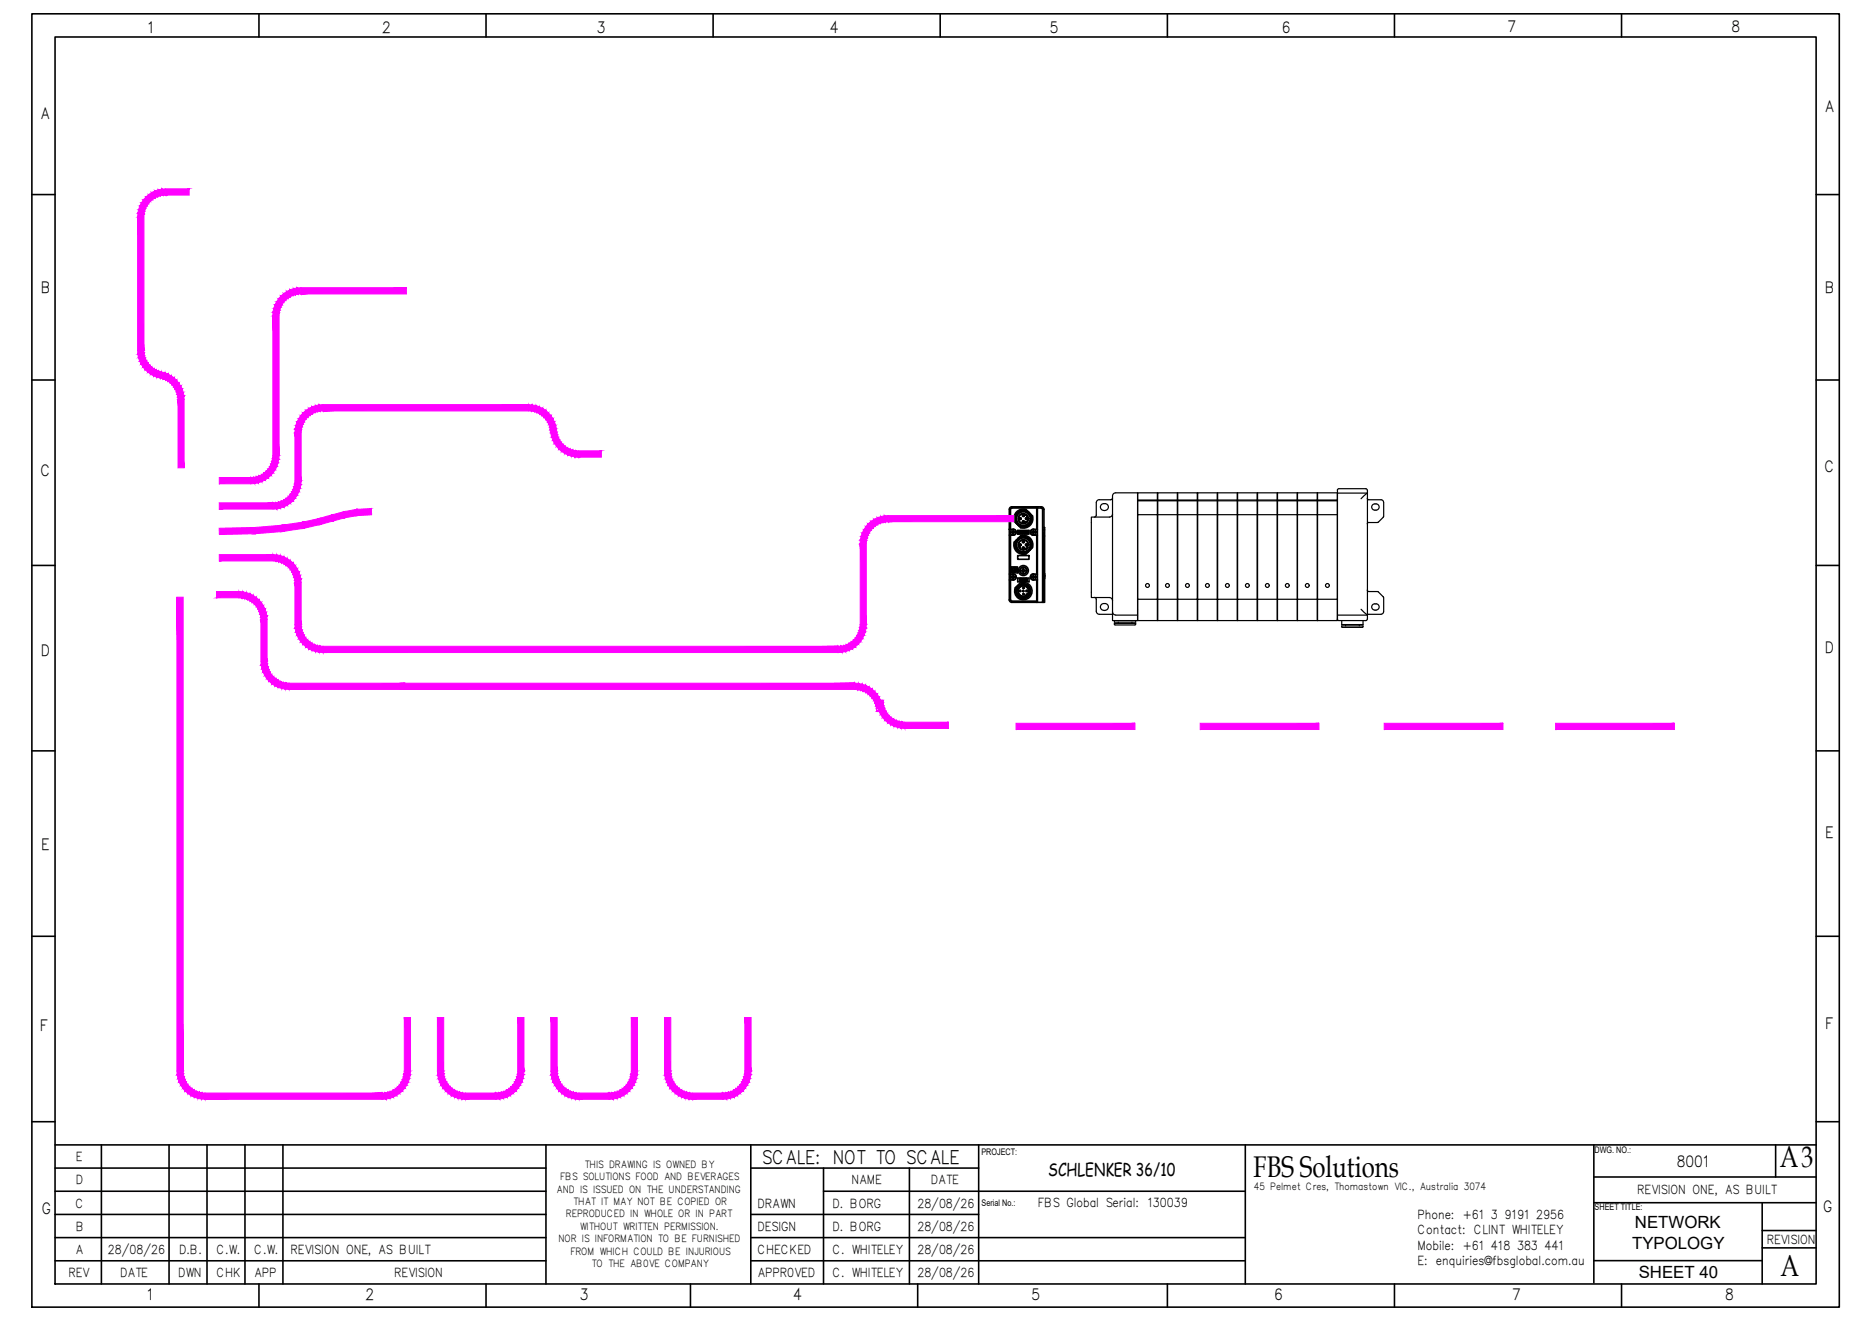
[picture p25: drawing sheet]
<svg xmlns="http://www.w3.org/2000/svg" width="297mm" height="210mm" viewBox="0 0 297 210" stroke-linecap="round" stroke-linejoin="round" font-family="sans-serif">
<defs><g id="words">
<g font-size="4.8">
<text x="282.9" y="185.5">A3</text>
<text x="199.2" y="187.1">FBS Solutions</text>
<text x="283" y="202.7">A</text>
</g>
<text font-size="3" x="121.1" y="184.9">SCALE: NOT TO SCALE</text>
<text font-size="2.8" x="166.6" y="186.9">SCHLENKER 36/10</text>
<g font-size="2.7">
<text x="259.8" y="195.2">NETWORK</text>
<text x="259.4" y="198.4">TYPOLOGY</text>
<text x="260.4" y="203.1">SHEET 40</text>
</g>
<g font-size="2.5">
<text x="23.4" y="5.2">1</text>
<text x="60.7" y="5.2">2</text>
<text x="94.9" y="5.2">3</text>
<text x="131.9" y="5.2">4</text>
<text x="166.9" y="5.2">5</text>
<text x="203.7" y="5.2">6</text>
<text x="239.6" y="5.1">7</text>
<text x="275.2" y="5.1">8</text>
<text x="289.9" y="17.8">A</text>
<text x="6.4" y="19">A</text>
<text x="6.5" y="46.6">B</text>
<text x="290" y="46.6">B</text>
<text x="6.5" y="75.6">C</text>
<text x="290" y="75">C</text>
<text x="6.5" y="104.2">D</text>
<text x="290" y="103.8">D</text>
<text x="6.5" y="135">E</text>
<text x="290.1" y="133.2">E</text>
<text x="6.3" y="163.8">F</text>
<text x="290.1" y="163.4">F</text>
<text x="266.5" y="185.5">8001</text>
<text x="6.7" y="192.9">G</text>
<text x="289.8" y="192.6">G</text>
<text x="23.4" y="206.6">1</text>
<text x="58.1" y="206.6">2</text>
<text x="92.1" y="206.6">3</text>
<text x="126.1" y="206.6">4</text>
<text x="163.9" y="206.6">5</text>
<text x="202.5" y="206.6">6</text>
<text x="240.3" y="206.6">7</text>
<text x="274.2" y="206.6">8</text>
</g>
<g font-size="2">
<text x="12.1" y="184.5">E</text>
<text x="12" y="191.9">C</text>
<text x="12" y="188.2">D</text>
<text x="120.4" y="191.9">DRAWN</text>
<text x="132.3" y="191.9">D. BORG</text>
<text x="135.3" y="188.2">NAME</text>
<text x="145.8" y="191.9">28/08/26</text>
<text x="147.9" y="188.2">DATE</text>
<text x="164.9" y="191.7">FBS Global Serial: 130039</text>
<text x="260.2" y="189.7">REVISION ONE, AS BUILT</text>
<text x="12" y="195.6">B</text>
<text x="120.4" y="195.6">DESIGN</text>
<text x="132.3" y="195.6">D. BORG</text>
<text x="145.8" y="195.6">28/08/26</text>
<text x="225.3" y="193.7">Phone: +61 3 9191 2956</text>
<text x="225.3" y="196.1">Contact: CLINT WHITELEY</text>
<text x="280.8" y="197.7">REVISION</text>
<text x="10.9" y="202.9">REV</text>
<text x="12" y="199.2">A</text>
<text x="17.2" y="199.2">28/08/26</text>
<text x="19.1" y="202.9">DATE</text>
<text x="28.3" y="202.9">DWN</text>
<text x="28.5" y="199.2">D.B.</text>
<text x="34.4" y="202.9">CHK</text>
<text x="34.4" y="199.2">C.W.</text>
<text x="40.4" y="202.9">APP</text>
<text x="40.4" y="199.2">C.W.</text>
<text x="46.2" y="199.2">REVISION ONE, AS BUILT</text>
<text x="62.7" y="202.9">REVISION</text>
<text x="120.4" y="202.9">APPR0VED</text>
<text x="120.4" y="199.2">CHECKED</text>
<text x="132.3" y="202.9">C. WHITELEY</text>
<text x="132.3" y="199.2">C. WHITELEY</text>
<text x="145.8" y="202.9">28/08/26</text>
<text x="145.8" y="199.2">28/08/26</text>
<text x="225.3" y="198.6">Mobile: +61 418 383 441</text>
<text x="225.3" y="201.1">E: enquiries@fbsglobal.com.au</text>
</g>
<g font-size="1.6">
<text x="92.9" y="185.6">THIS DRAWING IS OWNED BY</text>
<text x="88.5" y="189.5">AND IS ISSUED ON THE UNDERSTANDING</text>
<text x="89" y="187.6">FBS SOLUTIONS FOOD AND BEVERAGES</text>
<text x="91.1" y="191.5">THAT IT MAY NOT BE COPIED OR</text>
<text x="199.3" y="189.1">45 Pelmet Cres, Thomastown VIC., Australia 3074</text>
<text x="88.8" y="197.4">NOR IS INFORMATION TO BE FURNISHED</text>
<text x="89.9" y="193.5">REPRODUCED IN WHOLE OR IN PART</text>
<text x="92.2" y="195.4">WITHOUT WRITTEN PERMISSION.</text>
<text x="90.7" y="199.3">FROM WHICH COULD BE INJURIOUS</text>
<text x="94" y="201.3">TO THE AB0VE COMPANY</text>
</g>
<g font-size="1.4">
<text x="156" y="183.6">PROJECT:</text>
<text x="253.4" y="183.2">DWG. NO.:</text>
<text x="156" y="191.7">Serial No.:</text>
<text x="253.4" y="192.3">SHEET TITLE:</text>
</g>
</g></defs>
<!-- layer: P05-LINE -->
<g fill="none" stroke="#000" stroke-width=".25">
<path d="M5.1 2.2h287.2v205.5h-287.2zM8.7 5.9h279.9v198.1h-279.9zM41.2 2.2v3.7M77.2 2.2v3.7M113.3 2.2v3.7M149.4 2.2v3.7M185.5 2.2v3.7M221.6 2.2v3.7M257.7 2.2v3.7M5.1 30.9h3.6M288.6 30.9h3.7M5.1 60.4h3.6"/>
<path d="M288.6 60.4h3.7M5.1 89.8h3.6M288.6 89.8h3.7M5.1 119.3h3.6M288.6 119.3h3.7M5.1 148.8h3.6M288.6 148.8h3.7M5.1 178.2h3.6M288.6 178.2h3.7M8.7 193h78.1M8.7 196.7h78.1M8.7 189.3h78.1"/>
<path d="M16.1 181.9v22.1M26.9 181.9v22.1M32.9 181.9v22.1M38.9 181.9v22.1M45 181.9v22.1M86.8 181.9v22.1M86.8 185.6h-78.1M119.3 181.9v22.1M119.3 185.6h36.2M119.3 193h36.2M130.9 189.3h67M130.9 185.6v18.4"/>
<path d="M144.5 185.6v18.4M155.5 181.9v22.1M197.9 181.9v22.1M197.9 196.7h-78.6M253.3 181.9v21.9M253.3 187h35.3M253.3 191.1h35.3M280.1 191.1v12.9M282.2 181.9v5.1M288.6 181.9h-279.9M41.2 204v3.7M77.2 204v3.7"/>
<path d="M86.8 200.3h-78.1M109.7 204v3.7M145.8 204v3.7M185.5 204v3.7M197.9 200.3h-78.6M221.6 204v3.7M257.7 204v3.7"/>
</g>
<!-- layer: CIRCUIT -->
<path d="M280.1 198.3h8.5M280.1 195.5h8.5M253.3 200.3h26.8" fill="none" stroke="#000" stroke-width=".25"/>
<g fill="#f0f" stroke="#f0f" stroke-width=".16">
<path d="M118.4 161.7l1 8.5v-8.5zM118.4 161.7l1 8.5h-1z"/>
<path d="M114.9 173.7l.6 .9-.6 .1zM114.9 173.7l.6 .9-.2-.9zM115.3 173.7l.7 .8-.5 .1zM115.3 173.7l.7 .8-.2-.9zM115.8 173.6l.8 .7-.6 .2zM115.8 173.6l.8 .7-.4-.9zM116.2 173.4l.9 .7-.5 .2zM116.2 173.4l.9 .7-.5-.9zM116.6 173.2l1 .6-.5 .3zM116.6 173.2l1 .6-.6-.8zM117 173l1.1 .4-.5 .4zM117 173l1.1 .4-.7-.7zM117.4 172.7l1 .2-.3 .5zM117.7 172.3l-.3 .4 1 .2zM117.7 172.3l1.1 .1-.4 .5zM117.9 172l-.2 .3 1.1 .1zM117.9 172l1.1-.1-.2 .5zM118.1 171.5l-.2 .5 1.1-.1zM118.1 171.5l1.1-.1-.2 .5zM118.2 171.1l-.1 .4 1.1-.1zM118.2 171.1l1.1-.3-.1 .6zM118.3 170.7l-.1 .4 1.1-.3zM118.3 170.7l1.1-.5-.1 .6zM118.4 170.2l-.1 .5 1.1-.5z"/>
<path d="M110.1 174.7h4.8v-1zM110.1 173.7h4.8l-4.8 1z"/>
<path d="M105.6 170.2h1l-1 .6zM105.6 170.8l1-.1v-.5zM105.6 170.8l1-.1-.8 .7zM105.8 171.4l.9-.3-.1-.4zM105.8 171.4l.9-.3-.8 .8zM106.7 171.1l-.8 .8 1-.4zM105.9 171.9l1-.4-.7 .9zM106.9 171.5l-.7 .9 .9-.4zM106.2 172.4l.9-.4-.6 .9zM107.1 172l-.6 .9 .8-.6zM106.5 172.9l.8-.6-.4 1.1zM107.3 172.3l-.4 1.1 .7-.7zM106.9 173.4l.7-.7-.3 1.1zM107.6 172.7l-.3 1.1 .7-.8zM108 173l-.2 1.1-.5-.3zM108 173l-.2 1.1 .5-.9zM108.3 173.2l.1 1.1-.6-.2zM108.3 173.2l.1 1.1 .3-.9zM108.7 173.4l.2 1.1-.5-.2zM108.7 173.4l.2 1.1 .3-.9zM109.2 173.6l.3 1-.6-.1zM109.2 173.6l.3 1 .1-.9zM109.6 173.7l.5 1-.6-.1zM109.6 173.7l.5 1v-1z"/>
<path d="M105.6 161.7v8.5h1zM105.6 161.7h1v8.5z"/>
<path d="M100.3 161.7l1 8.5v-8.5zM100.3 161.7l1 8.5h-1z"/>
<path d="M96.8 173.7l.6 .9-.6 .1zM96.8 173.7l.6 .9-.1-.9zM97.3 173.7l.7 .8-.6 .1zM97.3 173.7l.7 .8-.2-.9zM97.8 173.6l.8 .7-.6 .2zM97.8 173.6l.8 .7-.4-.9zM98.2 173.4l.9 .7-.5 .2zM98.2 173.4l.9 .7-.5-.9zM98.6 173.2l1 .6-.5 .3zM98.6 173.2l1 .6-.6-.8zM99 173l1 .4-.4 .4zM99 173l1 .4-.7-.7zM99.3 172.7l1.1 .2-.4 .5zM99.6 172.3l-.3 .4 1.1 .2zM99.6 172.3l1.1 .1-.3 .5zM99.9 172l-.3 .3 1.1 .1zM99.9 172l1.1-.1-.3 .5zM100.1 171.5l-.2 .5 1.1-.1zM100.1 171.5l1.1-.1-.2 .5zM100.2 171.1l-.1 .4 1.1-.1zM100.2 171.1l1.1-.3-.1 .6zM100.3 170.7l-.1 .4 1.1-.3zM100.3 170.7l1-.5v.6zM100.3 170.2v.5l1-.5z"/>
<path d="M92 174.7h4.8v-1zM92 173.7h4.8l-4.8 1z"/>
<path d="M87.6 170.2h.9l-.9 .6zM87.6 170.8l1-.1-.1-.5zM87.6 170.8l1-.1-.9 .7zM87.7 171.4l1-.3-.1-.4zM87.7 171.4l1-.3-.8 .8zM88.7 171.1l-.8 .8 .9-.4zM87.9 171.9l.9-.4-.6 .9zM88.8 171.5l-.6 .9 .8-.4zM88.2 172.4l.8-.4-.5 .9zM89 172l-.5 .9 .8-.6zM88.5 172.9l.8-.6-.4 1.1zM89.3 172.3l-.4 1.1 .7-.7zM88.9 173.4l.7-.7-.3 1.1zM89.6 172.7l-.3 1.1 .6-.8zM89.9 173l-.1 1.1-.5-.3zM89.9 173l-.1 1.1 .5-.9zM90.3 173.2v1.1l-.5-.2zM90.3 173.2v1.1l.4-.9zM90.7 173.4l.2 1.1-.6-.2zM90.7 173.4l.2 1.1 .2-.9zM91.1 173.6l.3 1-.5-.1zM91.1 173.6l.3 1 .2-.9zM91.6 173.7l.4 1-.6-.1zM91.6 173.7l.4 1v-1z"/>
<path d="M87.6 161.7v8.5h.9zM87.6 161.7h.9v8.5z"/>
<path d="M82.3 161.7l1 8.5v-8.5zM82.3 161.7l1 8.5h-1z"/>
<path d="M78.8 173.7l.6 .9-.6 .1zM78.8 173.7l.6 .9-.1-.9zM79.3 173.7l.7 .8-.6 .1zM79.3 173.7l.7 .8-.3-.9zM79.7 173.6l.8 .7-.5 .2zM79.7 173.6l.8 .7-.4-.9zM80.1 173.4l1 .7-.6 .2zM80.1 173.4l1 .7-.6-.9zM80.5 173.2l1 .6-.4 .3zM80.5 173.2l1 .6-.6-.8zM80.9 173l1.1 .4-.5 .4zM80.9 173l1.1 .4-.7-.7zM81.3 172.7l1 .2-.3 .5zM81.6 172.3l-.3 .4 1 .2zM81.6 172.3l1.1 .1-.4 .5zM81.8 172l-.2 .3 1.1 .1zM81.8 172l1.1-.1-.2 .5zM82 171.5l-.2 .5 1.1-.1zM82 171.5l1.1-.1-.2 .5zM82.2 171.1l-.2 .4 1.1-.1zM82.2 171.1l1-.3-.1 .6zM82.3 170.7l-.1 .4 1-.3zM82.3 170.7l1-.5-.1 .6zM82.3 170.2v.5l1-.5z"/>
<path d="M74 174.7h4.8v-1zM74 173.7h4.8l-4.8 1z"/>
<path d="M69.5 170.2h1l-.9 .6zM69.6 170.8l.9-.1v-.5zM69.6 170.8l.9-.1-.8 .7zM69.7 171.4l.9-.3-.1-.4zM69.7 171.4l.9-.3-.7 .8zM70.6 171.1l-.7 .8 .9-.4zM69.9 171.9l.9-.4-.7 .9zM70.8 171.5l-.7 .9 .9-.4zM70.1 172.4l.9-.4-.6 .9zM71 172l-.6 .9 .8-.6zM70.4 172.9l.8-.6-.4 1.1zM71.2 172.3l-.4 1.1 .7-.7zM70.8 173.4l.7-.7-.2 1.1zM71.5 172.7l-.2 1.1 .6-.8zM71.9 173l-.2 1.1-.4-.3zM71.9 173l-.2 1.1 .5-.9zM72.2 173.2l.1 1.1-.6-.2zM72.2 173.2l.1 1.1 .4-.9zM72.7 173.4l.1 1.1-.5-.2zM72.7 173.4l.1 1.1 .3-.9zM73.1 173.6l.3 1-.6-.1zM73.1 173.6l.3 1 .1-.9zM73.5 173.7l.5 1-.6-.1zM73.5 173.7l.5 1v-1z"/>
<path d="M69.5 161.7v8.5h1zM69.5 161.7h1v8.5z"/>
<path d="M64.2 161.7l1 8.5v-8.5zM64.2 161.7l1 8.5h-1z"/>
<path d="M60.8 173.7l.5 .9-.5 .1zM60.8 173.7l.5 .9-.1-.9zM61.2 173.7l.7 .8-.6 .1zM61.2 173.7l.7 .8-.2-.9zM61.7 173.6l.8 .7-.6 .2zM61.7 173.6l.8 .7-.4-.9zM62.1 173.4l.9 .7-.5 .2zM62.1 173.4l.9 .7-.5-.9zM62.5 173.2l1 .6-.5 .3zM62.5 173.2l1 .6-.6-.8zM62.9 173l1 .4-.4 .4zM62.9 173l1 .4-.7-.7zM63.2 172.7l1.1 .2-.4 .5zM63.5 172.3l-.3 .4 1.1 .2zM63.5 172.3l1.1 .1-.3 .5zM63.8 172l-.3 .3 1.1 .1zM63.8 172l1.1-.1-.3 .5zM64 171.5l-.2 .5 1.1-.1zM64 171.5l1.1-.1-.2 .5zM64.1 171.1l-.1 .4 1.1-.1zM64.1 171.1l1.1-.3-.1 .6zM64.2 170.7l-.1 .4 1.1-.3zM64.2 170.7l1-.5v.6zM64.2 170.2v.5l1-.5z"/>
<path d="M32.6 174.7h28.2v-1zM32.6 173.7h28.2l-28.2 1z"/>
<path d="M28.1 170.2h1l-.9 .6zM28.2 170.8l1-.1-.1-.5zM28.2 170.8l1-.1-.9 .7zM28.3 171.4l.9-.3v-.4zM28.3 171.4l.9-.3-.7 .8zM29.2 171.1l-.7 .8 .9-.4zM28.5 171.9l.9-.4-.7 .9zM29.4 171.5l-.7 .9 .9-.4zM28.7 172.4l.9-.4-.6 .9zM29.6 172l-.6 .9 .8-.6zM29 172.9l.8-.6-.4 1.1zM29.8 172.3l-.4 1.1 .7-.7zM29.4 173.4l.7-.7-.2 1.1zM30.1 172.7l-.2 1.1 .6-.8zM30.5 173l-.1 1.1-.5-.3zM30.5 173l-.1 1.1 .4-.9zM30.8 173.2l.1 1.1-.5-.2zM30.8 173.2l.1 1.1 .4-.9zM31.3 173.4l.1 1.1-.5-.2zM31.3 173.4l.1 1.1 .3-.9zM31.7 173.6l.3 1-.6-.1zM31.7 173.6l.3 1 .1-.9zM32.1 173.7l.5 1-.6-.1zM32.1 173.7l.5 1v-1z"/>
<path d="M28.1 94.9v75.3h1zM28.1 94.9h1v75.3z"/>
<path d="M34.8 79.9v1l8.6-1zM34.8 80.9l8.6-1v1z"/>
<path d="M43.4 79.9l.6 1h-.6zM43.4 79.9l.6 1-.2-1zM43.8 79.9l.7 .8-.5 .2zM43.8 79.9l.7 .8-.2-.9zM44.3 79.8l.8 .8-.6 .1zM44.3 79.8l.8 .8-.4-1zM44.7 79.6l.9 .7-.5 .3zM44.7 79.6l.9 .7-.5-.8zM45.1 79.5l1 .5-.5 .3zM45.1 79.5l1 .5-.6-.8zM45.5 79.2l1.1 .4-.5 .4zM45.5 79.2l1.1 .4-.7-.7zM45.9 78.9l1 .3-.3 .4zM46.2 78.5l-.3 .4 1 .3zM46.2 78.5l1.1 .2-.4 .5zM46.4 78.2l-.2 .3 1.1 .2zM46.4 78.2l1.1-.1-.2 .6zM46.6 77.8l-.2 .4 1.1-.1zM46.6 77.8l1.1-.2-.2 .5zM46.7 77.3l-.1 .5 1.1-.2zM46.7 77.3l1.1-.3-.1 .6zM46.8 76.9l-.1 .4 1.1-.3zM46.8 76.9l1.1-.5-.1 .6zM46.9 76.4l-.1 .5 1.1-.5z"/>
<path d="M46.9 68.8v7.6h1zM46.9 68.8h1v7.6z"/>
<path d="M50.7 64.3h.6v1zM50.7 64.3l.2 1h.4zM50.2 64.4l.5-.1 .2 1zM50.2 64.4l.2 1 .5-.1zM49.6 64.6l.6-.2 .2 1zM49.6 64.6l.4 .9 .4-.1zM49.1 64.9l.5-.3 .4 .9zM49.1 64.9l.5 .9 .4-.3zM48.6 65.2l.5-.3 .5 .9zM48.6 65.2l.6 .8 .4-.2zM48.2 65.6l.4-.4 .6 .8zM48.2 65.6l.7 .7 .3-.3zM48.2 65.6l.7 .7-1.1-.3zM47.8 66l.8 .6 .3-.3zM47.8 66l.8 .6-1.1-.1zM47.5 66.5l.8 .5 .3-.4zM47.5 66.5l.8 .5h-1.1zM47.2 67l.9 .4 .2-.4zM47.2 67l.9 .4-1.1 .2zM47 67.6l1 .3 .1-.5zM47 67.6l1 .3-1.1 .3zM46.9 68.2l1 .1 .1-.4zM46.9 68.2l1 .1-1 .5zM46.9 68.8h1v-.5z"/>
<path d="M51.3 64.3v1l32.7-1zM51.3 65.3l32.7-1v1z"/>
<path d="M87.5 68.8l.9-.6 .1 .6zM87.4 68.3l.1 .5 .9-.6zM87.4 68.3l.9-.7 .1 .6zM87.4 67.9v.4l.9-.7zM88.1 67l.2 .6-.9 .3zM87.2 67.4l.2 .5 .7-.9zM87.9 66.5l.2 .5-.9 .4zM87 67l.2 .4 .7-.9zM87.6 66l.3 .5-.9 .5zM86.8 66.6l.2 .4 .6-1zM87.2 65.6l.4 .4-.8 .6zM87.2 65.6l-.7 .7 .3 .3zM86.7 65.2l.5 .4-.7 .7zM86.7 65.2l-.6 .8 .4 .3zM86.2 64.9l.5 .3-.6 .8zM86.2 64.9l-.4 .9 .3 .2zM85.7 64.6l.5 .3-.4 .9zM85.7 64.6l-.4 .9 .5 .3zM85.2 64.4l.5 .2-.4 .9zM85.2 64.4l-.3 1 .4 .1zM84.6 64.3l.6 .1-.3 1zM84.6 64.3l-.1 1 .4 .1zM84 64.3h.6l-.1 1zM84 64.3v1h.5z"/>
<path d="M87.9 68.3l.1 1zM88 68.3l.1 1z"/>
<path d="M87.5 68.8l1-.1-.8 .7zM87.7 69.4l.9-.3-.1-.4zM87.7 69.4l.9-.3-.8 .8zM88.6 69.1l-.8 .8 1-.4zM87.8 69.9l1-.4-.7 1zM88.8 69.5l-.7 1 .8-.6zM88.1 70.5l.8-.6-.5 1zM88.9 69.9l-.5 1 .8-.6zM88.4 70.9l.8-.6-.4 1.1zM89.2 70.3l-.4 1.1 .7-.8zM89.5 70.6l-.3 1.1-.4-.3zM89.5 70.6l-.3 1.1 .7-.8zM89.9 70.9l-.2 1.1-.5-.3zM89.9 70.9l-.2 1.1 .5-.8zM90.2 71.2l.1 1.1-.6-.3zM90.2 71.2l.1 1.1 .3-.9zM90.6 71.4l.2 1.1-.5-.2zM90.6 71.4l.2 1.1 .3-1zM91.1 71.5l.3 1.1-.6-.1zM91.1 71.5l.3 1.1 .1-1zM91.5 71.6l.5 1h-.6zM91.5 71.6l.5 1v-1z"/>
<path d="M92 71.6v1l3.6-1zM92 72.6l3.6-1v1z"/>
<path d="M34.8 75.9v1l5.1-1zM34.8 76.9l5.1-1v1z"/>
<path d="M39.9 75.9l.6 .9-.6 .1zM39.9 75.9l.6 .9-.2-.9zM40.3 75.9l.7 .8-.5 .1zM40.3 75.9l.7 .8-.2-1zM40.8 75.7l.8 .8-.6 .2zM40.8 75.7l.8 .8-.4-.9zM41.2 75.6l.9 .7-.5 .2zM41.2 75.6l.9 .7-.5-.9zM41.6 75.4l1 .5-.5 .4zM41.6 75.4l1 .5-.6-.7zM42 75.2l1 .4-.4 .3zM42 75.2l1 .4-.7-.7zM42.3 74.9l1.1 .2-.4 .5zM42.6 74.5l-.3 .4 1.1 .2zM42.6 74.5l1.1 .1-.3 .5zM42.9 74.1l-.3 .4 1.1 .1zM42.9 74.1h1.1l-.3 .5zM43.1 73.7l-.2 .4h1.1zM43.1 73.7l1.1-.2-.2 .6zM43.2 73.3l-.1 .4 1.1-.2zM43.2 73.3l1.1-.3-.1 .5zM43.3 72.8l-.1 .5 1.1-.3zM43.3 72.8l1.1-.4-.1 .6zM43.4 72.4l-.1 .4 1.1-.4z"/>
<path d="M43.4 50.2v22.2h1zM43.4 50.2h1v22.2z"/>
<path d="M47.2 45.8l.6-.1v1zM47.2 45.8l.2 .9h.4zM46.7 45.9l.5-.1 .2 .9zM46.7 45.9l.2 .9 .5-.1zM46.1 46.1l.6-.2 .2 .9zM46.1 46.1l.4 .9 .4-.2zM45.6 46.3l.5-.2 .4 .9zM45.6 46.3l.5 .9 .4-.2zM45.1 46.6l.5-.3 .5 .9zM45.1 46.6l.6 .8 .4-.2zM44.6 47l.5-.4 .6 .8zM44.6 47l.8 .7 .3-.3zM44.6 47l.8 .7-1.1-.2zM44.3 47.5l.7 .6 .4-.4zM44.3 47.5l.7 .6-1.1-.1zM43.9 48l.9 .4 .2-.3zM43.9 48l.9 .4-1.1 .1zM43.7 48.5l.9 .3 .2-.4zM43.7 48.5l.9 .3-1.1 .2zM43.5 49l1 .3 .1-.5zM43.5 49l1 .3-1.1 .3zM43.4 49.6l1 .1 .1-.4zM43.4 49.6l1 .1-1 .5zM43.4 50.2h1v-.5z"/>
<path d="M47.8 45.7v1l16.8-1zM47.8 46.7l16.8-1v1z"/>
<path d="M34.8 88.1v1l8.6-1zM34.8 89.1l8.6-1v1z"/>
<path d="M46.9 92.6l.9-.6 .1 .6zM46.8 92.2l.1 .4 .9-.6zM46.8 92.2l.9-.7 .1 .5zM46.7 91.7l.1 .5 .9-.7zM47.5 90.9l.2 .6-1 .2zM46.6 91.3l.1 .4 .8-.8zM47.3 90.4l.2 .5-.9 .4zM46.4 90.9l.2 .4 .7-.9zM46.9 89.9l.4 .5-.9 .5zM46.2 90.5l.2 .4 .5-1zM46.6 89.4l.3 .5-.7 .6zM45.9 90.1l.3 .4 .4-1.1zM46.1 89.1l.5 .3-.7 .7zM46.1 89.1l-.6 .7 .4 .3zM45.6 88.7l.5 .4-.6 .7zM45.6 88.7l-.5 .9 .4 .2zM45.1 88.5l.5 .2-.5 .9zM45.1 88.5l-.4 .9 .4 .2zM44.5 88.3l.6 .2-.4 .9zM44.5 88.3l-.2 1 .4 .1zM44 88.2l.5 .1-.2 1zM44 88.2l-.2 1 .5 .1zM43.4 88.1l.6 .1-.2 1zM43.4 88.1v1l.4 .1z"/>
<path d="M46.9 92.6l1 6.6v-6.6zM46.9 92.6l1 6.6h-1z"/>
<path d="M46.9 99.2h1l-1 .6zM46.9 99.8l1-.1v-.5zM46.9 99.8l1-.1-.9 .7zM47 100.4l1-.3-.1-.4zM47 100.4l1-.3-.8 .8zM48 100.1l-.8 .8 .9-.3zM47.2 100.9l.9-.3-.6 .9zM48.1 100.6l-.6 .9 .8-.5zM47.5 101.5l.8-.5-.5 1zM48.3 101l-.5 1 .8-.7zM47.8 102l.8-.7-.4 1.1zM48.6 101.3l-.4 1.1 .7-.7zM48.2 102.4l.7-.7-.3 1.1zM48.9 101.7l-.3 1.1 .6-.8zM49.2 102l-.1 1.1-.5-.3zM49.2 102l-.1 1.1 .5-.9zM49.6 102.2v1.1l-.5-.2zM49.6 102.2v1.1l.4-.9zM50 102.4l.2 1.1-.6-.2zM50 102.4l.2 1.1 .2-.9zM50.4 102.6l.3 1-.5-.1zM50.4 102.6l.3 1 .2-.9zM50.9 102.7l.4 1-.6-.1zM50.9 102.7l.4 1v-1z"/>
<path d="M51.3 102.7v1l81.9-1zM51.3 103.7l81.9-1v1z"/>
<path d="M133.2 102.7l.6 .9-.6 .1zM133.2 102.7l.6 .9-.1-.9zM133.7 102.7l.7 .8-.6 .1zM133.7 102.7l.7 .8-.3-.9zM134.1 102.6l.8 .7-.5 .2zM134.1 102.6l.8 .7-.4-.9zM134.5 102.4l1 .7-.6 .2zM134.5 102.4l1 .7-.5-.9zM135 102.2l.9 .6-.4 .3zM135 102.2l.9 .6-.6-.8zM135.3 102l1.1 .4-.5 .4zM135.3 102l1.1 .4-.7-.7zM135.7 101.7l1.1 .3-.4 .4zM136 101.3l-.3 .4 1.1 .3zM136 101.3l1.1 .2-.3 .5zM136.2 101l-.2 .3 1.1 .2zM136.2 101l1.1-.1-.2 .6zM136.4 100.6l-.2 .4 1.1-.1zM136.4 100.6l1.1-.2-.2 .5zM136.6 100.1l-.2 .5 1.1-.2zM136.6 100.1l1.1-.3-.2 .6zM136.7 99.7l-.1 .4 1.1-.3zM136.7 99.7l1-.5v.6zM136.7 99.2v.5l1-.5z"/>
<path d="M136.7 86.4v12.8h1zM136.7 86.4h1v12.8z"/>
<path d="M140.6 82l.6-.1v1zM140.6 82l.1 .9h.5zM140 82.1l.6-.1 .1 .9zM140 82.1l.3 .9 .4-.1zM139.5 82.3l.5-.2 .3 .9zM139.5 82.3l.3 .9 .5-.2zM138.9 82.5l.6-.2 .3 .9zM138.9 82.5l.5 .9 .4-.2zM138.4 82.8l.5-.3 .5 .9zM138.4 82.8l.7 .8 .3-.2zM138 83.2l.4-.4 .7 .8zM138 83.2l.7 .7 .4-.3zM138 83.2l.7 .7-1.1-.2zM137.6 83.7l.8 .6 .3-.4zM137.6 83.7l.8 .6-1.1-.1zM137.3 84.2l.8 .5 .3-.4zM137.3 84.2l.8 .5h-1.1zM137 84.7l1 .4 .1-.4zM137 84.7l1 .4-1.2 .1zM136.8 85.2l1 .3 .2-.4zM136.8 85.2l1 .3-1.1 .3zM136.7 85.8l1 .1 .1-.4zM136.7 85.8l1 .1-1 .5zM136.7 86.4h1v-.5z"/>
<path d="M141.2 81.9v1l19.9-1zM141.2 82.9l19.9-1v1z"/>
<path d="M161.5 114.9v1l18.9-1zM161.5 115.9l18.9-1v1z"/>
<path d="M190.7 114.9v1l18.9-1zM190.7 115.9l18.9-1v1z"/>
<path d="M220 114.9v1l18.9-1zM220 115.9l18.9-1v1z"/>
<path d="M34.8 83.9l.1 1 5.6-1.1zM34.9 84.9l5.6-1.1 .1 1zM40.5 83.8l.1 1 4.2-1.3zM40.6 84.8l4.2-1.3 .2 .9zM44.8 83.5l.2 .9 3.1-1.4zM45 84.4l3.1-1.4 .2 .9zM48.1 83l.2 .9 2.4-1.5zM48.3 83.9l2.4-1.5 .2 .9zM50.7 82.4l.2 .9 1.8-1.5zM50.9 83.3l1.8-1.5 .3 1zM52.7 81.8l.3 1 1.6-1.5zM53 82.8l1.6-1.5 .2 1zM54.6 81.3l.2 1 1.8-1.4zM54.8 82.3l1.8-1.4 .2 1zM56.6 80.9l.2 1 2.2-1.1zM56.8 81.9l2.2-1.1 .1 1z"/>
<path d="M34.4 94v1l3.6-1zM34.4 95l3.6-1v1z"/>
<path d="M41.5 98.5l.9-.6v.6zM41.4 98l.1 .5 .9-.6zM41.4 98l.9-.7 .1 .6zM41.3 97.6l.1 .4 .9-.7zM42.1 96.8l.2 .5-1 .3zM41.2 97.1l.1 .5 .8-.8zM41.9 96.2l.2 .6-.9 .3zM41 96.7l.2 .4 .7-.9zM41.5 95.8l.4 .4-.9 .5zM40.8 96.4l.2 .3 .5-.9zM41.2 95.3l.3 .5-.7 .6zM40.4 96l.4 .4 .4-1.1zM40.7 94.9l.5 .4-.8 .7zM40.7 94.9l-.6 .8 .3 .3zM40.2 94.6l.5 .3-.6 .8zM40.2 94.6l-.5 .9 .4 .2zM39.7 94.3l.5 .3-.5 .9zM39.7 94.3l-.4 1 .4 .2zM39.1 94.2l.6 .1-.4 1zM39.1 94.2l-.2 .9 .4 .2zM38.6 94l.5 .2-.2 .9zM38.6 94l-.2 1 .5 .1zM38 94h.6l-.2 1zM38 94v1h.4z"/>
<path d="M41.5 98.5l.9 6.6v-6.6zM41.5 98.5l.9 6.6h-.9z"/>
<path d="M41.5 105.1h.9l-.9 .6zM41.5 105.7l1-.1-.1-.5zM41.5 105.7l1-.1-.9 .6zM41.6 106.2l1-.2-.1-.4zM41.6 106.2l1-.2-.8 .8zM42.6 106l-.8 .8 .9-.4zM41.8 106.8l.9-.4-.6 .9zM42.7 106.4l-.6 .9 .8-.5zM42.1 107.3l.8-.5-.5 1zM42.9 106.8l-.5 1 .8-.6zM42.4 107.8l.8-.6-.4 1zM43.2 107.2l-.4 1 .7-.7zM42.8 108.2l.7-.7-.3 1.1zM43.5 107.5l-.3 1.1 .6-.8zM43.8 107.8l-.1 1.2-.5-.4zM43.8 107.8l-.1 1.2 .5-.9zM44.2 108.1v1.1l-.5-.2zM44.2 108.1v1.1l.4-.9zM44.6 108.3l.2 1.1-.6-.2zM44.6 108.3l.2 1.1 .2-.9zM45 108.5l.3 1-.5-.1zM45 108.5l.3 1 .2-1zM45.5 108.5l.4 1.1-.6-.1zM45.5 108.5l.4 1.1v-1z"/>
<path d="M45.9 108.6v1l18.5-1zM45.9 109.6l18.5-1v1z"/>
<path d="M63.6 108.6v1l72.3-1zM63.6 109.6l72.3-1v1z"/>
<path d="M143.3 114.7l.5 .1v1zM143.3 114.7l-.1 1 .6 .1zM142.9 114.6l.4 .1-.1 1zM142.9 114.6l-.3 1 .6 .1zM142.5 114.5l.4 .1-.3 1zM142.5 114.5l-.4 .9 .5 .2zM142.1 114.3l.4 .2-.4 .9zM142.1 114.3l-.5 .8 .5 .3zM141.7 114l.4 .3-.5 .8zM141.7 114l-.6 .8 .5 .3zM141.3 113.7l.4 .3-.6 .8zM141.3 113.7l-.7 .7 .5 .4zM141 113.4l.3 .3-.7 .7zM140.3 114l.3 .4 .4-1zM140.8 113l.2 .4-.7 .6zM139.9 113.5l.4 .5 .5-1zM140.6 112.6l.2 .4-.9 .5zM139.7 113l.2 .5 .7-.9zM140.4 112.2l.2 .4-.9 .4zM139.5 112.4l.2 .6 .7-.8zM139.5 112.4l.9-.7v.5zM139.4 111.9l.1 .5 .9-.7zM139.4 111.9l.9-.6 .1 .4zM139.3 111.3l.1 .6 .9-.6zM139.3 111.3l1 1.7v-1.7zM139.3 111.3l1 1.7h-1zM139.3 113l1-.5v.5zM139.3 112.6v.4l1-.5zM139.3 112.6l.9-.7 .1 .6zM139.2 112.1l.1 .5 .9-.7zM140 111.3l.2 .6-1 .2zM139.1 111.7l.1 .4 .8-.8zM139.7 110.8l.3 .5-.9 .4zM138.9 111.3l.2 .4 .6-.9zM139.4 110.3l.3 .5-.8 .5zM138.6 110.9l.3 .4 .5-1zM139 109.9l.4 .4-.8 .6zM138.3 110.6l.3 .3 .4-1zM138.6 109.5l.4 .4-.7 .7zM138.6 109.5l-.6 .8 .3 .3zM138.1 109.2l.5 .3-.6 .8zM138.1 109.2l-.5 .8 .4 .3zM137.6 108.9l.5 .3-.5 .8zM137.6 108.9l-.4 .9 .4 .2zM137 108.7l.6 .2-.4 .9zM137 108.7l-.2 1 .4 .1zM136.4 108.6l.6 .1-.2 1zM136.4 108.6l-.1 1 .5 .1zM135.9 108.6h.5l-.1 1zM135.9 108.6v1h.4z"/>
<path d="M143.8 114.8v1l6.9-1zM143.8 115.8l6.9-1v1z"/>
<path d="M247.2 114.9v1l18.9-1zM247.2 115.9l18.9-1v1z"/>
<path d="M26.3 31h3.8v-1zM26.3 30h3.8l-3.8 1z"/>
<path d="M25.7 30h.6v1zM25.7 30l.2 1h.4zM25.2 30.2l.5-.2 .2 1zM25.2 30.2l.2 .9 .5-.1zM24.6 30.3l.6-.1 .2 .9zM24.6 30.3l.4 1 .4-.2zM24.1 30.6l.5-.3 .4 1zM24.1 30.6l.5 .9 .4-.2zM23.6 30.9l.5-.3 .5 .9zM23.6 30.9l.6 .8 .4-.2zM23.2 31.3l.4-.4 .6 .8zM23.2 31.3l.7 .7 .3-.3zM23.2 31.3l.7 .7-1.1-.2zM22.8 31.8l.8 .6 .3-.4zM22.8 31.8l.8 .6-1.1-.2zM22.5 32.2l.8 .5 .3-.3zM22.5 32.2l.8 .5-1.1 .1zM22.2 32.8l.9 .3 .2-.4zM22.2 32.8l.9 .3-1.1 .2zM22 33.3l1 .3 .1-.5zM22 33.3l1 .3-1.1 .3zM21.9 33.9l1 .1 .1-.4zM21.9 33.9l1 .1-1 .5zM21.9 34.5h1v-.5z"/>
<path d="M21.9 34.5l1 21.2v-21.2zM21.9 34.5l1 21.2h-1z"/>
<path d="M21.9 55.7h1l-1 .6zM21.9 56.3l1-.2v-.4zM21.9 56.3l1-.2-.9 .7zM22 56.8l1-.2-.1-.5zM22 56.8l1-.2-.8 .7zM23 56.6l-.8 .7 .9-.3zM22.2 57.3l.9-.3-.7 .8zM23.1 57l-.7 .8 .9-.4zM22.4 57.8l.9-.4-.6 .9zM23.3 57.4l-.6 .9 .8-.6zM22.7 58.3l.8-.6-.4 1zM23.5 57.7l-.4 1 .7-.6zM23.1 58.7l.7-.6-.3 1zM23.8 58.1l-.3 1 .6-.8zM24.1 58.3l-.2 1.2-.4-.4zM24.1 58.3l-.2 1.2 .6-.9zM24.5 58.6l-.1 1.1-.5-.2zM24.5 58.6l-.1 1.1 .4-.9zM24.8 58.8l.1 1.1-.5-.2zM24.8 58.8l.1 1.1 .3-.9zM25.2 59l.3 1.1-.6-.2zM25.2 59l.3 1.1 .2-1z"/>
<path d="M28.3 63.5l.9-.6 .1 .6zM28.2 63l.1 .5 .9-.6zM28.2 63l.9-.6 .1 .5zM28.2 62.6v.4l.9-.6zM28.2 62.6l.8-.8 .1 .6zM28 62.2l.2 .4 .8-.8zM28.7 61.3l.3 .5-1 .4zM27.8 61.8l.2 .4 .7-.9zM28.4 60.9l.3 .4-.9 .5zM27.6 61.4l.2 .4 .6-.9zM28.1 60.4l.3 .5-.8 .5zM27.3 61.1l.3 .3 .5-1zM27.7 60l.4 .4-.8 .7zM27.7 60l-.7 .8 .3 .3zM27.2 59.7l.5 .3-.7 .8zM27.2 59.7l-.5 .9 .3 .2zM26.7 59.5l.5 .2-.5 .9zM26.7 59.5l-.4 .8 .4 .3zM26.2 59.2l.5 .3-.4 .8zM26.2 59.2l-.3 1 .4 .1zM25.7 59.1l.5 .1-.3 1zM25.7 59.1l-.2 1 .4 .1z"/>
<path d="M28.3 63.5l1 10.8v-10.8zM28.3 63.5l1 10.8h-1z"/>
</g>
<!-- layer: 0 -->
<g fill="none" stroke="#000" stroke-width=".25">
<path d="M160.4 95.3l.2 .4h.2M160.4 80.9h.2v3.2h-.2zM160.4 95.3h.2M160.4 84.1v.9M160.4 91.2v1M160.6 95.3l.2 .2M160.6 92.2h-.2v3.1M160.6 85h-.2v6.2h.2M160.6 85v6.2M160.6 92.2v3.1M160.6 84.1h.4M160.6 91.2h.4"/>
<path d="M160.8 90.1h.9v.9h-.9zM160.8 80.5l-.3 .2-.1 .2M160.8 80.7l-.2 .2M160.8 95.5h4v.2h-4zM160.8 80.5h4v.2h-4M160.8 80.5v.2M160.9 84.6l.1 .3 .2-.3M160.9 84.6l-.2-.1h.3v-.2l.1 .2h.2l-.1 .1M161 90.3a.37 .37 0 0 1 .5-.1 .37 .37 0 0 1 0 .5 .36 .36 0 0 0-.3-.5 .36 .36 0 0 0-.3 .6v-.2zM161 91.4l.1 .2h.2l-.2 .1v.3l-.1-.3h-.3l.3-.1zM161 84.1a.48 .48 0 0 1 .5 .5 .48 .48 0 0 1-.5 .4h-.4M161 91.2a.48 .48 0 0 1 .5 .5 .48 .48 0 0 1-.5 .5h-.4"/>
<path d="M161.1 90.7l.3 .1zM161.1 90.9h.3zM161.2 90.3l.1 .3h.2h-.5h.2zM161.6 85.7a1.34 1.34 0 0 0 .1 1.8 1.34 1.34 0 0 0 1.8 .1M161.6 83.2a1.21 1.21 0 0 1 0-1.9 1.28 1.28 0 0 1 2.1 .3 1.19 1.19 0 0 1 0 1.9 1.51 1.51 0 0 1-1.5 .4M161.6 85.8l.6-.7a1.51 1.51 0 0 1 1.9 1.9l-.4 .4M161.6 85.8a1.19 1.19 0 0 0 0 1.8 1.29 1.29 0 0 0 1.9 0M161.6 83.2l.6 .7M161.7 88.3h1.8v.6h-1.8zM161.7 84.3h1.8v.6h-1.8zM161.7 91.9h1.8v.5h-1.8zM161.8 93.1l.5-.3 .3-.1a1.1 1.1 0 0 0-1 1.1 1.08 1.08 0 0 1 1.5-.7 1.08 1.08 0 0 1 .4 1.6 1.08 1.08 0 0 1-1.7 .1 1.15 1.15 0 0 1 0-1.7z"/>
<path d="M161.8 85.5a1.34 1.34 0 0 1 1.8 .1 1.34 1.34 0 0 1 .1 1.8M161.8 84.4h.3l-.1 .3-.2 .1zM161.9 86.8h.1l.2 .2-.2 .1M162 84.6v.1h-.1l.1-.1M162 94.9h.1M162 84.5h.1M162 87l.2 .2 .5 .2M162 84.5v-.1h-.1l.1 .1M162 86.8l.2 .2M162 86.8h-.1M162 87.1l.7 .2M162.1 84.4v.3h.2v-.3v.2a.12 .12 0 0 1 0 .2 .12 .12 0 0 1-.2-.1z"/>
<path d="M162.1 87l-.1 .1M162.1 93.9h.1M162.2 91.9l.1 .1-.1 .1M162.2 92h-.1v.1h.1M162.3 92l-.1 .2M162.3 92l-.1-.1h-.2v.5l.2-.2M162.4 91.9l.1 .4 .1-.4 .2 .4 .1-.4-.1 .5-.2-.4-.1 .4zM162.5 84.6v.1M162.5 90.7l.1 .4h.1l.1-.4M162.5 90.7h-.3v-.1h.4v-.3h.1v.3h.3v.1h-.2M162.5 84.6l.1 .1M162.5 84.5l-.1-.1 .1 .2"/>
<path d="M162.5 84.5v-.1h-.1v.2M162.6 84.6l-.1 .2-.2-.1 .2-.1M162.6 93.9h.1M162.6 92.7a1.2 1.2 0 0 1 1.2 1.5 1.2 1.2 0 0 1-1.6 .8 1.2 1.2 0 0 1-.5-1.8M162.7 92.7h.1M162.7 93.4h.1M162.7 94.4h.1M162.7 81.6a.77 .77 0 0 0-.8 .9 .77 .77 0 0 0 1 .6M162.7 81.6a.81 .81 0 0 0-.9 .9 .81 .81 0 0 0 1.1 .7M162.7 81.6l.2 .3zM162.7 84.5a.12 .12 0 0 1 .2 0 .12 .12 0 0 1 0 .2 .12 .12 0 0 1-.2-.1zM162.8 84.4a.17 .17 0 0 1 .2 .2 .17 .17 0 0 1-.3 .1z"/>
<path d="M162.8 83l.3-.1zM162.8 83l.1 .2M162.9 83v.2M162.9 81.8l.1-.1-.1 .2M162.9 87.1l.1 .2zM162.9 87.2l-.2 .2M162.9 87.1l-.2 .3M163 84.4l.1 .3h.1v-.3v.4l-.2-.1zM163 81.7l.4 .3M163 81.7l.3 .3M163.1 82.9v.2l-.1-.2M163.1 91.9l.2 .1-.1 .2 .1 .2-.2-.2h-.1l-.1 .2v-.5h.2"/>
<path d="M163.1 91.9l.1 .2h-.2v-.1h.1M163.1 94.6h.1M163.1 93.9h.1M163.2 82.1l.3 .3zM163.2 86.9l.1 .1M163.2 84.4h.3l-.1 .4zM163.2 86.9l.2 .1M163.3 94.4h-.2v.2M163.3 94.4h.1M163.3 87l-.3 .2M163.3 82h.1M163.3 82l-.1 .1"/>
<path d="M163.3 87h.1M163.4 82l-.2 .1M163.4 87l-.4 .3M163.4 82.4l-.3 .6M163.4 86.6a.77 .77 0 0 0-.9-.8 .77 .77 0 0 0-.6 1M163.4 86.6l-.2 .3zM163.5 82.3l-.2 .6-.2 .2M163.5 86.6a.81 .81 0 0 0-1-.8 .81 .81 0 0 0-.6 1.1M163.5 81.3a1.34 1.34 0 0 0-1.8 .2 1.34 1.34 0 0 0-.1 1.7M163.7 87.4l-.2 .2M163.7 81.6a1.34 1.34 0 0 1-.1 1.8 1.34 1.34 0 0 1-1.8 .1M164.1 84.6l.1 .3 .1-.2"/>
<path d="M164.2 91.2a.48 .48 0 0 0-.4 .5 .48 .48 0 0 0 .4 .5M164.2 84.1a.48 .48 0 0 0-.4 .5 .48 .48 0 0 0 .4 .4M164.2 85h.6M164.2 84.1h.6M164.2 92.2h.6M164.2 91.2h.6M164.3 84.4l.2 .1-.1 .1M164.3 91.5l.2 .1-.2 .2M164.3 84.4l-.1-.1v.2h-.3l.2 .1M164.3 91.5l-.1-.1v.2h-.3l.3 .1v.3l.1-.1M164.4 84.6l-.1 .1M164.8 85h.1v6.2h-.1"/>
<path d="M164.8 92.2h.1v3.3h-.1zM164.8 85v6.2M164.9 80.5h.6v.2h-.6v3.4h-.1v-3.4h.1zM164.9 80.5h-.1l.1 .1M164.9 84.1v.9M164.9 91.2v1M164.9 95.5v.1M165.5 80.7l.2 .2M165.5 80.5l.3 .2 .1 .2M165.7 80.9v14.8h-.9l.1-.1M165.7 95.7h.1M165.7 80.9h.2v3.7"/>
<path d="M165.8 85.2h.2v10.5h-.2zM165.9 84.6l-.1 .6M165.9 84.2h.1v1M165.9 83.8h.1v.4M166 91.4v.2M166 91.1v.4M166 91.5v.5"/>
<circle cx="161" cy="84.6" r=".46"/>
<circle cx="161" cy="91.7" r=".46"/>
<circle cx="162.1" cy="86.6" r=".16"/>
<circle cx="162.1" cy="82.4" r=".16"/>
<circle cx="162.1" cy="86.6" r=".12"/>
<circle cx="162.1" cy="82.4" r=".12"/>
<circle cx="162.1" cy="93.9" r=".1"/>
<circle cx="162.6" cy="93.9" r=".1"/>
<circle cx="162.6" cy="86.6" r="1.3"/>
<circle cx="162.6" cy="82.4" r="1.3"/>
<circle cx="162.6" cy="86.6" r="1.17"/>
<circle cx="162.6" cy="82.4" r="1.17"/>
<circle cx="162.6" cy="86.6" r="1.09"/>
<circle cx="162.6" cy="82.4" r="1.09"/>
<circle cx="162.6" cy="93.9" r="1.05"/>
<circle cx="162.6" cy="93.9" r=".86"/>
<circle cx="162.6" cy="90.7" r=".56"/>
<circle cx="162.6" cy="93.9" r=".81"/>
<circle cx="162.6" cy="90.7" r=".54"/>
<circle cx="162.6" cy="90.7" r=".79"/>
<circle cx="162.6" cy="86.1" r=".16"/>
<circle cx="162.6" cy="87.1" r=".16"/>
<circle cx="162.6" cy="81.9" r=".16"/>
<circle cx="162.6" cy="82.9" r=".16"/>
<circle cx="162.6" cy="81.9" r=".12"/>
<circle cx="162.6" cy="82.9" r=".12"/>
<circle cx="162.6" cy="87.1" r=".12"/>
<circle cx="162.6" cy="86.1" r=".12"/>
<circle cx="162.6" cy="94.4" r=".1"/>
<circle cx="162.6" cy="93.4" r=".1"/>
<circle cx="162.6" cy="93.9" r="1.39"/>
<circle cx="163.1" cy="82.4" r=".16"/>
<circle cx="163.1" cy="86.6" r=".16"/>
<circle cx="163.1" cy="82.4" r=".12"/>
<circle cx="163.1" cy="86.6" r=".12"/>
<circle cx="163.1" cy="93.9" r=".1"/>
<circle cx="164.2" cy="91.7" r=".46"/>
<circle cx="164.2" cy="84.6" r=".46"/>
</g>
<g fill="none" stroke="#000" stroke-width=".19">
<path d="M174.7 79.4l-.4 .2-.1 2.3-.1 .2-.2 .1M174.7 79.4h1.8M176.8 78.8v18.4M176.8 78.8l.3-.4 .2-.1h3.5v19.4h-3.5M176.8 79.1l-.1 .3h-.2M180.8 79.5v.1M180.8 78.3h.1M183.9 79.5l.1 .1M184 79.5l-.1-1.2h-3.1v1.2h3.1v.1h-3.1v2.2M184 79.6v15.6h3.1M184 79.6v2.2h3.1v13.4M184 79.6h-.1"/>
<path d="M184 78.3l-.1 1.2M187.1 79.5v.1zM187.1 79.5h-3.1v.1h3.1M187.1 78.3h-3.1v1.2M187.1 78.3v1.2M187.1 79.6l.1 15.6h3.1v-13.4v13.4v-15.6h3.2v2.2h-3.2v-2.2M187.1 79.6v19M187.2 78.3h3.1v1.2h-3.1v.1h3.1v2.2h-3.2M190.3 79.5v.1zM190.3 78.3v1.3M190.3 78.3h.1M193.5 79.5v.1z"/>
<path d="M193.5 78.3h-3.2v1.2h3.2v-1.2v1.2M193.5 79.5v.1M193.5 79.6v2.2M193.5 79.6h3.1v19M196.6 78.3h-3.1v1.2M196.7 78.3v1.2zM196.7 79.5v2.3h-3.2v13.4M196.7 79.6h3.1v2.2h-3.1v13.4M196.7 79.5v.1zM196.7 79.5h3.1v-1.2v1.2M199.8 79.5v.1zM199.8 78.3h-3.2v1.2h-3.1"/>
<path d="M199.8 79.6l.1 15.6M199.8 79.5v.1M199.9 79.6h3.1v2.2h-3.1M203 78.3h-3.1v1.2M203 78.3v1.2zM203 79.5v19.1M203 79.5v.1zM203 79.5h3.2v.1h-3.2M206.2 79.6v19h6.3M206.2 79.5v.1M206.2 78.3v1.2zM206.2 78.3h-3.2v1.2h-3.1"/>
<path d="M206.2 79.6h.1M206.2 79.5h3.2v.1h-3.2zM206.2 79.5h.1M206.2 78.3h.1M209.4 79.5v.1M209.4 78.3h-3.2v1.2M209.4 78.3v1.2M209.4 79.6v15.6h3.1l.1-13.4M209.4 79.5h3.1v.1h-3.1zM209.4 79.6v2.2h3.1l.1-2.2M209.4 79.5h.1M209.4 79.6v2.2"/>
<path d="M212.5 78.3h-3.1v1.2M212.5 79.5h.1M212.6 78.4h4.7v19.3h-4.7zM212.6 78.3l-.1 1.2M212.6 77.9v.5M212.8 77.7l-.3 .2M212.8 77.7h4.3l.2 .2M217.3 78.3l-1 .9M217.3 79.2l.2 .2M217.3 77.9v.5M217.6 79.4h1.9M219.5 79.4l.3 .2 .1 .2"/>
<path d="M219.9 79.8v2.3M173.9 94.9l.3 .2v.1v1.9M174.2 97.1l.3 .4 .2 .1h2.1M175 96.2a.59 .59 0 0 1 .9-.2 .59 .59 0 0 1-.3 1 .57 .57 0 0 1-.6-.2 .57 .57 0 0 1 0-.6zM175.4 81.1a.58 .58 0 0 1-.4-.8 .58 .58 0 0 1 .9-.2 .54 .54 0 0 1 .2 .6 .54 .54 0 0 1-.5 .4M175.4 81.1h.2M176.8 97.2v1.4h4v-.9M176.8 81.7l-.1 .2-.4 .3h-2.9v12.7h2.9l.4 .3 .1 .2M176.8 97.2l.1 .3 .4 .2M177.1 99.2l.1 .1h3.2l.1-.1M177.1 98.6v.3h3.4v-.3M177.1 99.2v-.1h3.4v.1"/>
<path d="M177.7 98.9v.2M179.9 98.9v.2M180.8 95.2v3.4M183.9 81.8h-3.1v13.4h3.1v-13.4l.1 13.4M183.9 95.2v3.4zM183.9 98.6h-3.1M184 95.2v3.4M184 98.6h3.1M187.1 95.2v3.4M187.2 98.6h3.1M190.3 95.2v3.4zM190.3 98.6h.1"/>
<path d="M190.3 95.2h3.2v3.4h-3.2zM193.5 95.2v-13.4v16.8M193.5 98.6h.1M193.5 95.2h.1M196.7 95.2h-3.2v3.4h3.2M196.7 81.8v13.4M196.7 95.2v3.4M199.8 95.2v3.4zM199.8 95.2h-3.1v3.4h3.1M199.8 95.2v-13.4v13.4M199.8 95.2v3.4M199.9 98.6h3.1"/>
<path d="M203 81.8v13.4h-3.1M203 95.2v-13.4h3.2v16.8M203 95.2v3.4M203 95.2h3.2v3.4h-3.2M206.2 81.8h3.2v13.4h-3.2zM209.4 81.8v13.4M209.4 95.2v3.4M212.5 98.4l.3 .2M212.6 95.2l-.1 3.4 .1-.9M213.2 98.6v.6h3.4v-.6M213.3 99.7l-.1-.2h3.4l-.1 .2h-3.2M213.9 99.2v.3"/>
<path d="M216 99.2v.3M216.3 96.8l1 .9M217.3 93.8l.2 .2M217.3 98.4l-.2 .2h-4.3M217.3 97.7v.7M217.3 97.6h2.2M217.5 83l-.2 .3M217.6 83h1.3M217.6 94l1.5 .1M218.5 95.9a.5 .5 0 0 0-.5 .5 .5 .5 0 0 0 .5 .5M218.5 80.1a.5 .5 0 0 0-.5 .5 .5 .5 0 0 0 .5 .5M218.5 80.1a.52 .52 0 0 1 .7 .5 .52 .52 0 0 1-.7 .5"/>
<path d="M218.5 96a.52 .52 0 0 1 .7 .5 .52 .52 0 0 1-.7 .5M219.1 94.1l.7 .7M219.1 82.9l-.2 .1M219.8 94.8l.1 .2M219.8 82.2l-.7 .8M219.9 82l-.1 .2M219.9 97.2l-.2 .3-.2 .1M219.9 95v2.2"/>
<circle cx="182.4" cy="93" r=".31"/>
<circle cx="185.5" cy="93" r=".31"/>
<circle cx="188.7" cy="93" r=".31"/>
<circle cx="191.9" cy="93" r=".31"/>
<circle cx="195.1" cy="93" r=".31"/>
<circle cx="198.2" cy="93" r=".31"/>
<circle cx="201.4" cy="93" r=".31"/>
<circle cx="204.6" cy="93" r=".31"/>
<circle cx="207.8" cy="93" r=".31"/>
<circle cx="211" cy="93" r=".31"/>
</g>
<use href="#words"/>
</svg>
